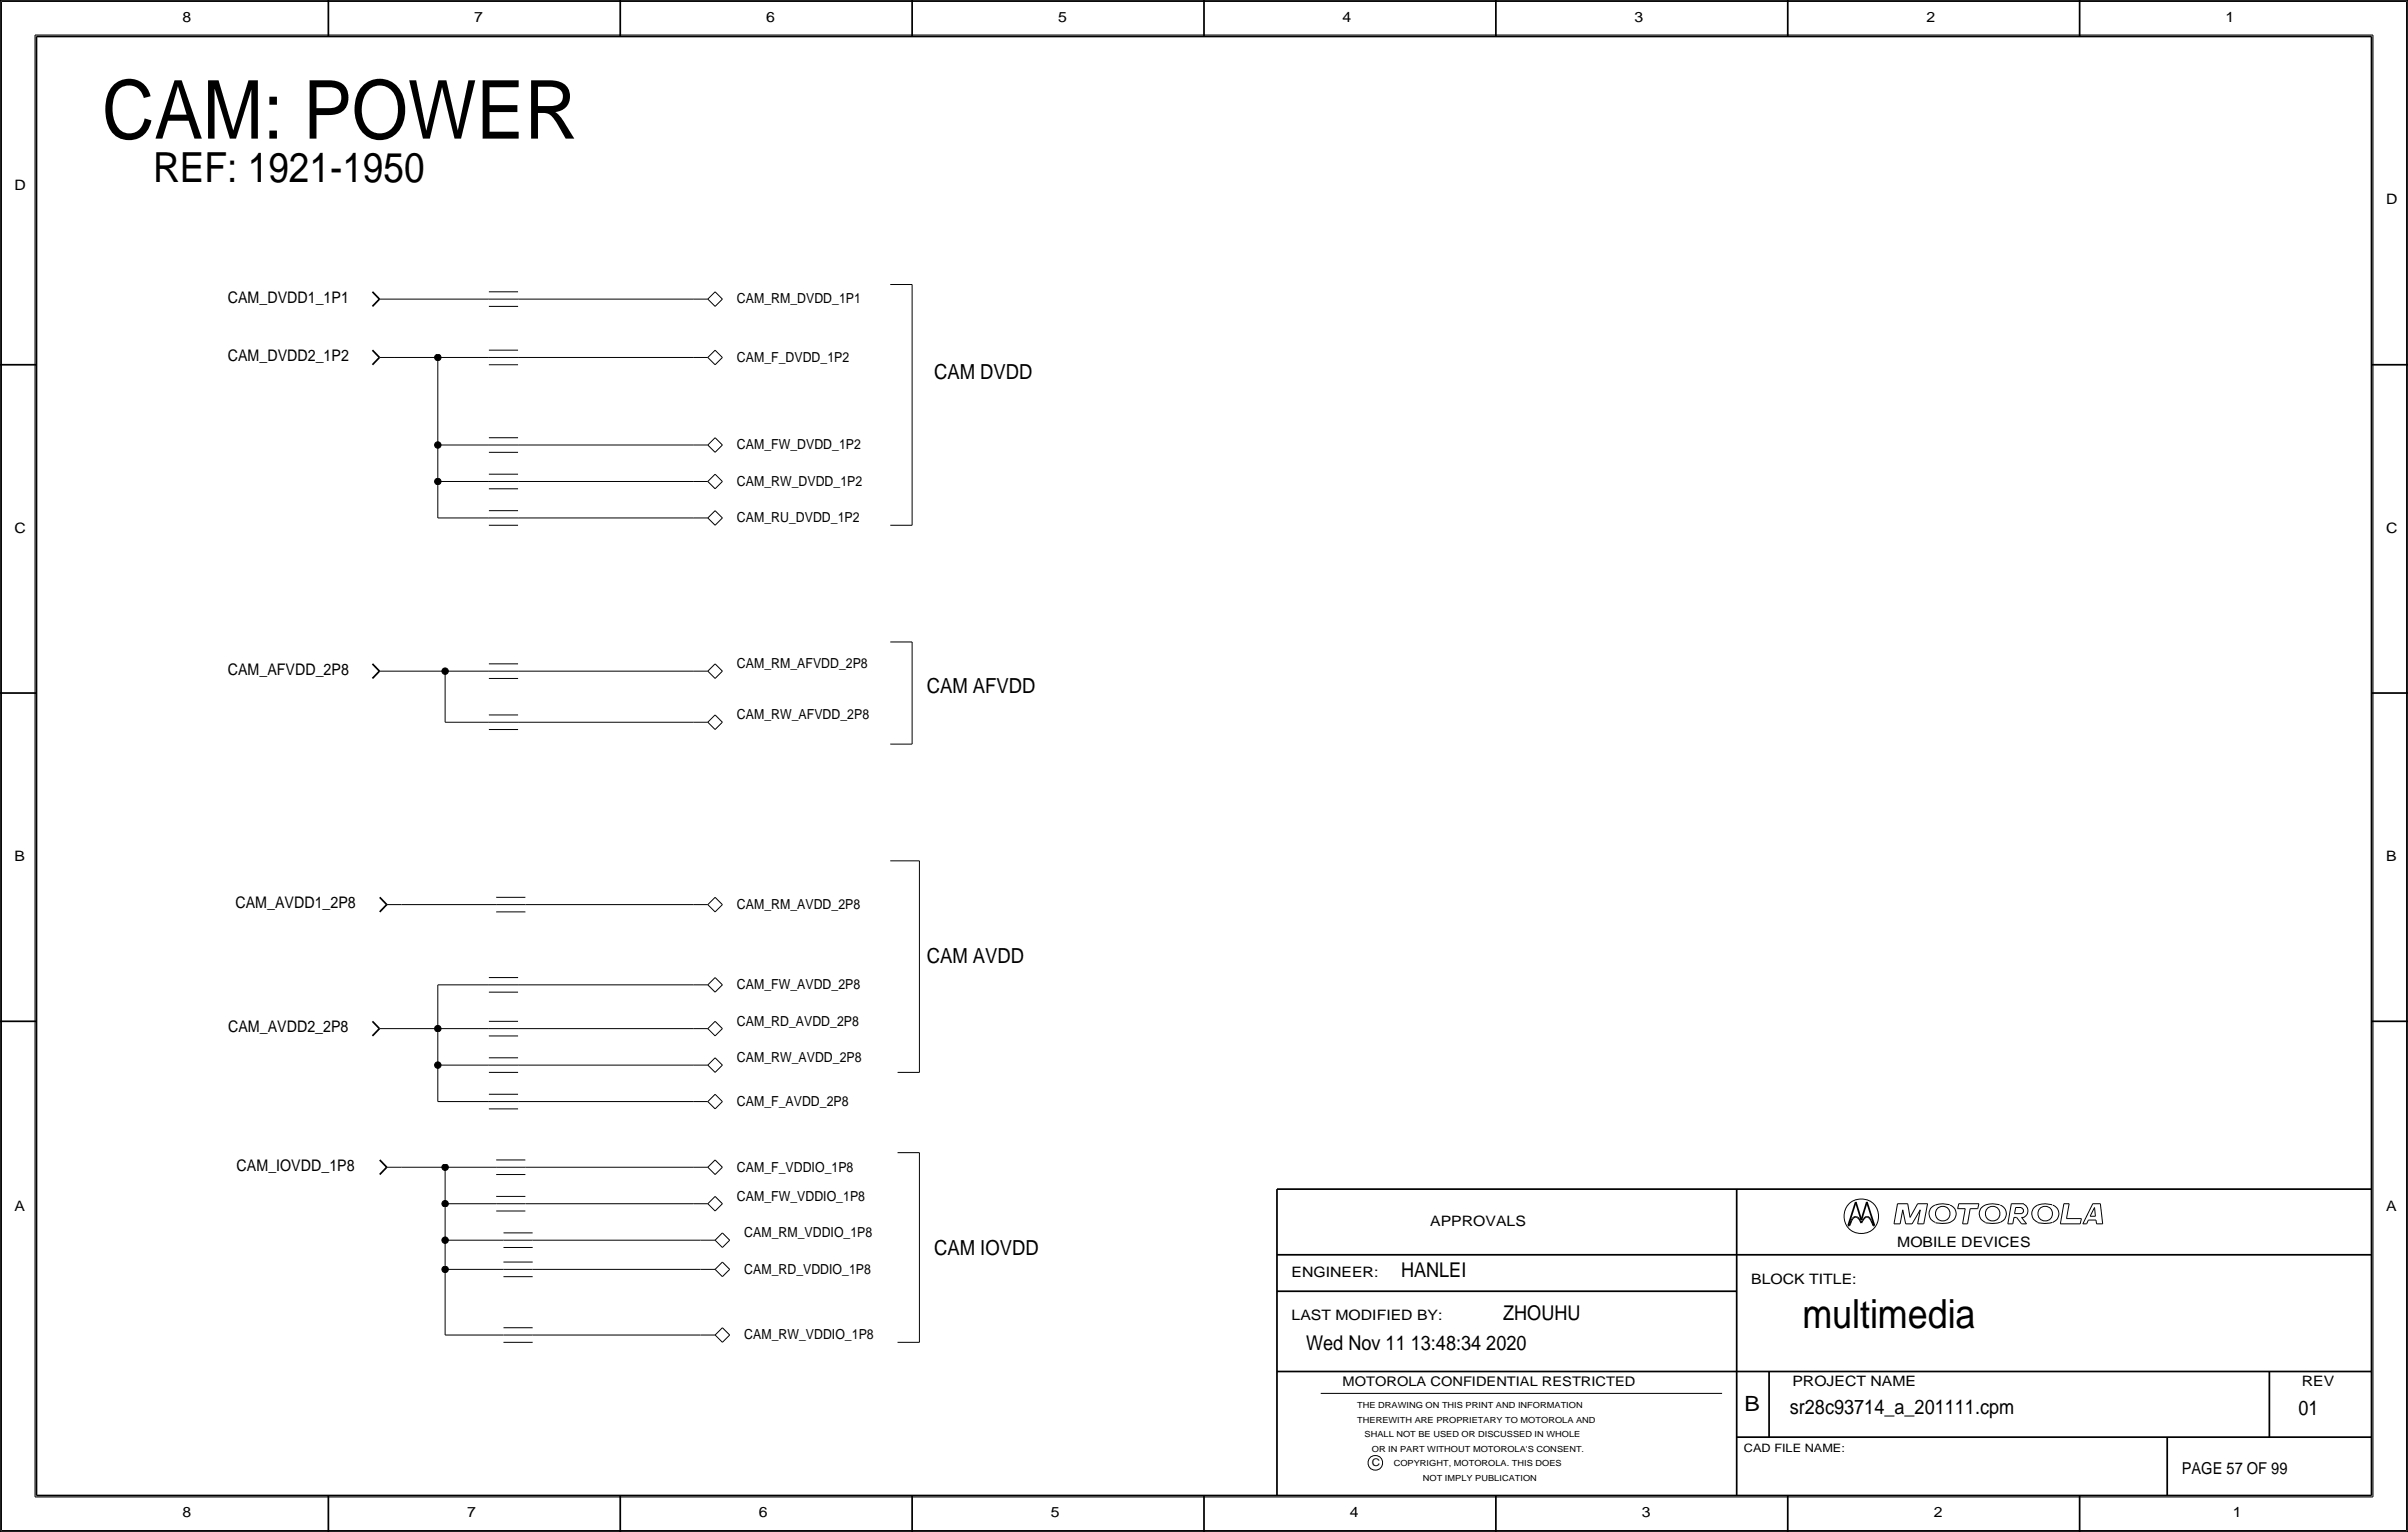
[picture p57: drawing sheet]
<svg xmlns="http://www.w3.org/2000/svg" width="419mm" height="267mm" viewBox="0 0 419 267" stroke-linecap="round" stroke-linejoin="round" font-family="sans-serif">
<defs><g id="words">
<text font-size="14.1" x="17.8" y="24.1">CAM: POWER</text>
<text font-size="7.2" x="26.7" y="31.8">REF: 1921-1950</text>
<text font-size="7" x="313.7" y="231.1">multimedia</text>
<text font-size="3.7" x="303.6" y="245.7">B</text>
<g font-size="3.6">
<text x="162.6" y="66">CAM DVDD</text>
<text x="161.3" y="120.7">CAM AFVDD</text>
<text x="161.3" y="167.6">CAM AVDD</text>
<text x="162.6" y="218.4">CAM IOVDD</text>
</g>
<g font-size="3.5">
<text x="243.8" y="222.3">HANLEI</text>
<text x="261.6" y="229.9">ZHOUHU</text>
<text x="227.3" y="234.9">Wed Nov 11 13:48:34 2020</text>
<text x="311.5" y="246.2">sr28c93714_a_201111.cpm</text>
<text x="400" y="246.4">01</text>
</g>
<text font-size="2.9" x="379.7" y="256.5">PAGE 57 OF 99</text>
<g font-size="2.8">
<text x="39.6" y="52.7">CAM_DVDD1_1P1</text>
<text x="39.6" y="62.8">CAM_DVDD2_1P2</text>
<text x="39.6" y="117.4">CAM_AFVDD_2P8</text>
<text x="41" y="158.1">CAM_AVDD1_2P8</text>
<text x="39.7" y="179.7">CAM_AVDD2_2P8</text>
<text x="41.2" y="203.8">CAM_IOVDD_1P8</text>
</g>
<g font-size="2.5">
<text x="31.7" y="3.8">8</text>
<text x="82.6" y="3.8">7</text>
<text x="133.3" y="3.8">6</text>
<text x="184.1" y="3.8">5</text>
<text x="233.7" y="3.8">4</text>
<text x="284.5" y="3.8">3</text>
<text x="335.3" y="3.8">2</text>
<text x="387.3" y="3.8">1</text>
<text x="2.5" y="33">D</text>
<text x="415.3" y="35.6">D</text>
<text x="2.5" y="92.7">C</text>
<text x="415.3" y="92.7">C</text>
<text x="2.5" y="149.9">B</text>
<text x="415.3" y="149.9">B</text>
<text x="2.5" y="210.8">A</text>
<text x="248.9" y="213.4">APPROVALS</text>
<text x="415.3" y="210.8">A</text>
<text x="330.2" y="217.2">MOBILE DEVICES</text>
<text x="224.8" y="222.2">ENGINEER:</text>
<text x="304.8" y="223.5">BLOCK TITLE:</text>
<text x="224.8" y="229.9">LAST MODIFIED BY:</text>
<text x="312" y="241.2">PROJECT NAME</text>
<text x="400.6" y="241.3">REV</text>
<text x="31.7" y="264.2">8</text>
<text x="81.3" y="264.2">7</text>
<text x="132.1" y="264.2">6</text>
<text x="182.9" y="264.2">5</text>
<text x="234.9" y="264.2">4</text>
<text x="285.8" y="264.2">3</text>
<text x="336.5" y="264.2">2</text>
<text x="388.6" y="264.2">1</text>
</g>
<g font-size="2.4">
<text x="128.3" y="52.8">CAM_RM_DVDD_1P1</text>
<text x="128.3" y="63">CAM_F_DVDD_1P2</text>
<text x="128.3" y="78.2">CAM_FW_DVDD_1P2</text>
<text x="128.3" y="84.6">CAM_RW_DVDD_1P2</text>
<text x="128.3" y="90.9">CAM_RU_DVDD_1P2</text>
<text x="128.3" y="116.3">CAM_RM_AFVDD_2P8</text>
<text x="128.3" y="125.2">CAM_RW_AFVDD_2P8</text>
<text x="128.3" y="158.2">CAM_RM_AVDD_2P8</text>
<text x="128.3" y="172.2">CAM_FW_AVDD_2P8</text>
<text x="128.3" y="178.6">CAM_RD_AVDD_2P8</text>
<text x="128.3" y="184.9">CAM_RW_AVDD_2P8</text>
<text x="128.3" y="192.5">CAM_F_AVDD_2P8</text>
<text x="128.3" y="204">CAM_F_VDDIO_1P8</text>
<text x="128.3" y="209">CAM_FW_VDDIO_1P8</text>
<text x="129.5" y="215.4">CAM_RM_VDDIO_1P8</text>
<text x="129.5" y="221.7">CAM_RD_VDDIO_1P8</text>
<text x="129.5" y="233.2">CAM_RW_VDDIO_1P8</text>
</g>
<text font-size="2.3" x="233.7" y="241.3">MOTOROLA CONFIDENTIAL RESTRICTED</text>
<text font-size="2" x="303.5" y="252.7">CAD FILE NAME:</text>
<text font-size="1.8" x="238.8" y="255.3">C</text>
<g font-size="1.5">
<text x="236.2" y="245.1">THE DRAWING ON THIS PRINT AND INFORMATION</text>
<text x="236.2" y="247.6">THEREWITH ARE PROPRIETARY TO MOTOROLA AND</text>
<text x="237.5" y="250.2">SHALL NOT BE USED OR DISCUSSED IN WHOLE</text>
<text x="238.8" y="252.7">OR IN PART WITHOUT MOTOROLA'S CONSENT.</text>
<text x="242.6" y="255.3">COPYRIGHT, MOTOROLA. THIS DOES</text>
<text x="247.6" y="257.8">NOT IMPLY PUBLICATION</text>
</g>
</g></defs>
<!-- layer: Nets -->
<g fill="none" stroke="#000" stroke-width=".17">
<path d="M68.6 52.1h16.5zM90.2 52.1h30.4zM154.9 49.5h3.8zM158.7 49.5v41.9zM68.6 62.2h7.6zM76.2 77.5v6.3zM76.2 62.2v15.3zM76.2 62.2h8.9zM76.2 77.5h8.9zM90.2 62.2h30.4zM90.2 77.5h30.4zM76.2 83.8v6.4z"/>
<path d="M76.2 90.2h8.9zM76.2 83.8h8.9zM90.2 90.2h30.4zM90.2 83.8h30.4zM154.9 91.4h3.8zM68.6 116.8h8.9zM77.5 116.8v8.9zM77.5 116.8h7.6zM90.2 116.8h30.4zM154.9 111.8h3.8zM158.7 111.8v17.7zM77.5 125.7h7.6z"/>
<path d="M90.2 125.7h30.4zM154.9 129.5h3.8zM69.8 157.5h16.6zM91.4 157.5h29.2zM154.9 149.9h5.1zM160 149.9v36.8zM68.6 179.1h7.6zM76.2 179.1v6.3zM76.2 179.1h8.9zM76.2 171.4v7.7zM76.2 171.4h8.9zM90.2 179.1h30.4z"/>
<path d="M90.2 171.4h30.4zM76.2 185.4v6.4zM76.2 185.4h8.9zM76.2 191.8h8.9zM90.2 191.8h30.4zM90.2 185.4h30.4zM156.2 186.7h3.8zM69.8 203.2h7.7zM77.5 203.2h8.9zM77.5 215.9v5.1zM77.5 215.9h10.1zM77.5 209.6v6.3z"/>
<path d="M77.5 203.2v6.3zM77.5 209.6h8.9zM91.4 203.2h29.2zM91.4 209.6h29.2zM92.7 215.9h29.2zM156.2 200.7h3.8zM160 200.7v33zM77.5 232.4h10.1zM77.5 221v11.4zM77.5 221h10.1zM92.7 221h29.2zM92.7 232.4h29.2z"/>
<path d="M156.2 233.7h3.8z"/>
</g>
<g fill="#000" stroke="#000" stroke-width=".17">
<circle cx="76.2" cy="62.2" r=".56"/>
<circle cx="76.2" cy="77.5" r=".56"/>
<circle cx="76.2" cy="83.8" r=".56"/>
<circle cx="77.5" cy="116.8" r=".56"/>
<circle cx="76.2" cy="179.1" r=".56"/>
<circle cx="76.2" cy="185.4" r=".56"/>
<circle cx="77.5" cy="209.5" r=".56"/>
<circle cx="77.5" cy="203.2" r=".56"/>
<circle cx="77.5" cy="215.9" r=".56"/>
<circle cx="77.5" cy="221" r=".56"/>
</g>
<!-- layer: Components -->
<g fill="none" stroke="#000" stroke-width=".17">
<path d="M66 52.1h2.6zM85.1 52.1h5.1zM85.1 50.8h5.1zM85.1 53.3h5.1zM120.6 52.1h2.6zM123.2 52.1l1.3-1.3zM123.2 52.1l1.3 1.2zM124.5 53.3l1.2-1.2zM124.5 50.8l1.2 1.3zM66 62.2h2.6zM85.1 62.2h5.1zM85.1 61h5.1z"/>
<path d="M85.1 63.5h5.1zM85.1 77.5h5.1zM85.1 76.2h5.1zM85.1 78.7h5.1zM120.6 77.5h2.6zM120.6 62.2h2.6zM123.2 77.5l1.3-1.3zM123.2 77.5l1.3 1.2zM123.2 62.2l1.3-1.2zM123.2 62.2l1.3 1.3zM124.5 78.7l1.2-1.2zM124.5 63.5l1.2-1.3z"/>
<path d="M124.5 76.2l1.2 1.3zM124.5 61l1.2 1.2zM85.1 90.2h5.1zM85.1 88.9h5.1zM85.1 91.4h5.1zM85.1 83.8h5.1zM85.1 82.6h5.1zM85.1 85.1h5.1zM120.6 90.2h2.6zM120.6 83.8h2.6zM123.2 90.2l1.3-1.3zM123.2 90.2l1.3 1.2z"/>
<path d="M123.2 83.8l1.3-1.2zM123.2 83.8l1.3 1.3zM124.5 91.4l1.2-1.2zM124.5 85.1l1.2-1.3zM124.5 88.9l1.2 1.3zM124.5 82.6l1.2 1.2zM66 116.8h2.6zM85.1 116.8h5.1zM85.1 115.6h5.1zM85.1 118.1h5.1zM120.6 116.8h2.6zM123.2 116.8l1.3-1.2z"/>
<path d="M123.2 116.8l1.3 1.3zM124.5 118.1l1.2-1.3zM124.5 115.6l1.2 1.2zM85.1 125.7h5.1zM85.1 124.5h5.1zM85.1 127h5.1zM120.6 125.7h2.6zM123.2 125.7l1.3-1.2zM123.2 125.7l1.3 1.3zM124.5 127l1.2-1.3zM124.5 124.5l1.2 1.2zM67.3 157.5h2.5z"/>
<path d="M86.4 157.5h5zM86.4 156.2h5zM86.4 158.8h5zM120.6 157.5h2.6zM123.2 157.5l1.3-1.3zM123.2 157.5l1.3 1.2zM124.5 158.8l1.2-1.3zM124.5 156.2l1.2 1.3zM66 179.1h2.6zM85.1 171.4h5.1zM85.1 170.2h5.1zM85.1 172.7h5.1z"/>
<path d="M85.1 179.1h5.1zM85.1 177.8h5.1zM120.6 171.4h2.6zM120.6 179.1h2.6zM123.2 171.4l1.3-1.2zM123.2 171.4l1.3 1.3zM123.2 179.1l1.3-1.3zM123.2 179.1l1.3 1.2zM124.5 172.7l1.2-1.2zM124.5 170.2l1.2 1.2zM124.5 177.8l1.2 1.3zM85.1 191.8h5.1z"/>
<path d="M85.1 190.5h5.1zM85.1 193h5.1zM85.1 185.4h5.1zM85.1 184.1h5.1zM85.1 186.7h5.1zM85.1 180.3h5.1zM120.6 191.8h2.6zM120.6 185.4h2.6zM123.2 191.8l1.3-1.3zM123.2 191.8l1.3 1.2zM123.2 185.4l1.3-1.2zM123.2 185.4l1.3 1.3z"/>
<path d="M124.5 193l1.2-1.2zM124.5 186.7l1.2-1.3zM124.5 180.3l1.2-1.2zM124.5 190.5l1.2 1.3zM124.5 184.2l1.2 1.2zM67.3 203.2h2.5zM86.4 209.6h5zM86.4 208.3h5zM86.4 210.8h5zM86.4 203.2h5zM86.4 201.9h5zM86.4 204.5h5z"/>
<path d="M87.6 219.7h5.1zM87.6 215.9h5.1zM87.6 214.6h5.1zM87.6 217.2h5.1zM120.6 209.6h2.6zM120.6 203.2h2.6zM121.9 215.9h2.6zM123.2 209.6l1.3-1.3zM123.2 209.6l1.3 1.2zM123.2 203.2l1.3-1.3zM123.2 203.2l1.3 1.3zM124.5 210.8l1.2-1.2z"/>
<path d="M124.5 204.5l1.2-1.3zM124.5 215.9l1.2-1.3zM124.5 215.9l1.2 1.3zM124.5 208.3l1.2 1.3zM124.5 201.9l1.2 1.3zM125.7 217.2l1.3-1.3zM125.7 219.7l1.3 1.3zM125.7 214.6l1.3 1.3zM87.6 221h5.1zM87.6 222.2h5.1zM87.6 232.4h5.1zM87.6 231.1h5.1z"/>
<path d="M87.6 233.7h5.1zM121.9 221h2.6zM121.9 232.4h2.6zM124.5 221l1.2-1.3zM124.5 221l1.2 1.2zM124.5 232.4l1.2-1.3zM124.5 232.4l1.2 1.3zM125.7 222.2l1.3-1.2zM125.7 233.7l1.3-1.3zM125.7 231.1l1.3 1.3z"/>
</g>
<path d="M64.8 50.8l1.2 1.3zM66 52.1l-1.2 1.2zM64.8 61l1.2 1.2zM66 62.2l-1.2 1.3zM64.8 115.6l1.2 1.2zM66 116.8l-1.2 1.3zM66.1 156.2l1.2 1.3zM67.3 157.5l-1.2 1.2zM64.8 177.8l1.2 1.3zM66 179.1l-1.2 1.2zM66.1 201.9l1.2 1.3zM67.3 203.2l-1.2 1.3z" fill="none" stroke="#000" stroke-width=".3"/>
<!-- layer: Page Border and Title Block -->
<g fill="none" stroke="#000" stroke-width=".3">
<path d="M0 0h419.1zM0 0v266.7zM6.3 6.4h406.4zM6.3 6.4v254zM57.1 0v6.3zM107.9 0v6.3zM158.7 0v6.3zM209.5 0v6.4zM260.3 0v6.3zM311.1 0v6.3zM361.9 0v6.3zM412.7 6.4v254z"/>
<path d="M419.1 0v266.7zM0 63.5h6.3zM412.7 63.5h6.4zM0 120.7h6.3zM412.7 120.7h6.4zM0 177.8h6.3zM412.7 177.8h6.4zM222.2 207v53.3zM222.2 207h190.5zM222.2 218.4h190.5zM302.3 207v53.3zM321.7 213.4h.2z"/>
<path d="M322 213.1l-.1 .3zM322.2 212.5l-.2 .6zM322.4 212.1l-.2 .4zM322.6 211.9l.3-.1zM322.6 211.9l-.2 .2zM322.9 211.8h.2zM323 209.2l-1.3 4.2zM323 209.2l1 3.2zM323.1 211.8l.2 .1zM323.3 211.9l.2 .2zM323.5 212.1l.2 .4zM323.7 212.5l.3 .4z"/>
<path d="M324.2 212.5l-.2 .4zM324.4 212.1l-.2 .4zM324.6 211.9l.2-.1zM324.6 211.9l-.2 .2zM324.8 211.8h.3zM324.9 209.2l1.3 4.2zM324.9 209.2l-.9 3.2zM325.1 211.8l.2 .1zM325.3 211.9l.2 .2zM325.5 212.1l.2 .4zM325.7 212.5l.2 .6zM325.9 213.1l.1 .3z"/>
<path d="M326 213.4h.2zM222.2 238.8h190.5zM222.2 224.8h80.1zM307.9 238.8v11.4zM395 238.8v11.4zM302.3 250.2h110.4zM377.2 250.2v10.1zM0 266.7h419.1zM6.3 260.3h406.4zM57.1 260.3v6.4zM107.9 260.3v6.4zM158.7 260.3v6.4z"/>
<path d="M209.5 260.3v6.4zM260.3 260.3v6.4zM311.1 260.3v6.4zM361.9 260.3v6.4z"/>
</g>
<g fill="none" stroke="#000" stroke-width=".17">
<path d="M.3 .3h418.5zM.3 .3v266.1zM6.1 6.1v254.5zM6.1 6.1h406.9zM413 6.1v254.5zM418.8 .3v266.1zM329.6 213.1h1.1zM330.3 209.6h1.7zM330.3 209.5l-.7 3.6zM331.2 210.6l-.5 2.5zM331.2 210.6l.5 2.5zM331.7 213.1h1.1z"/>
<path d="M332 209.5l.4 2.4zM333.8 209.6l-1.4 2.3zM333.8 213.1h1zM333.8 209.6h1.7zM334.2 210.6l-.4 2.5zM334.2 210.6l-1.4 2.5zM335.5 209.6l-.7 3.5zM336.8 209.8a1.6 1.6 0 0 0-1.1 1.5 1.6 1.6 0 0 0 1.1 1.5M339.3 209.8l-.1-.1a4 4 0 0 0-2.4 .1M339.4 209.8a1.59 1.59 0 0 1 1.1 1.5 1.59 1.59 0 0 1-1.1 1.5 5.1 5.1 0 0 1-2.5 .1M340.7 210.4h1.3zM340.9 209.6h3.5z"/>
<path d="M340.9 209.5l-.2 .9zM341.6 213.1h.8zM342 210.4l-.4 2.7zM342.9 210.4l-.5 2.7zM342.9 210.4h1.3zM344.4 209.5l-.2 .9zM348 209.8a3.1 3.1 0 0 0-3.3 .6 1.62 1.62 0 0 0 .8 2.4M348.1 212.8a5.1 5.1 0 0 1-2.6 .1M348.1 209.8a1.59 1.59 0 0 1 1.1 1.5 1.59 1.59 0 0 1-1.1 1.5M349.5 213.1h.8zM350.1 209.6h2.1zM350.1 209.5l-.6 3.6z"/>
<path d="M350.5 211.9l-.2 1.2zM350.5 211.9h.5zM350.6 211.3h1.2zM350.8 210.2l-.2 1.1zM350.8 210.2h1zM351 211.9l.8 1.2zM351.8 210.3a.5 .5 0 0 1 .4 .5 .5 .5 0 0 1-.4 .5M351.8 213.1h.9zM351.8 211.9l.9 1.2zM351.8 211.9h.4zM352.2 209.7a1.24 1.24 0 0 1 .8 1.1 1.24 1.24 0 0 1-.8 1.1M357.2 209.8a3.1 3.1 0 0 0-3.3 .6 1.62 1.62 0 0 0 .8 2.4"/>
<path d="M357.2 212.8a5.1 5.1 0 0 1-2.5 .1M357.3 209.8a1.59 1.59 0 0 1 1 1.5 1.59 1.59 0 0 1-1 1.5M358.6 213.1h3.5zM359.2 209.6l-.6 3.5zM359.2 209.6h.9zM359.7 212.1h2.6zM360.1 209.6l-.4 2.5zM362.3 212.1l-.2 1zM362.5 213.1h.7zM363.5 212.4l-.3 .7zM363.5 212.4h1.3zM363.8 211.7h.9z"/>
<path d="M364.2 209.6l-1.7 3.5zM364.2 209.6h1.4zM364.5 210.2l-.7 1.5zM364.5 210.2l.2 1.5zM364.8 212.4l.1 .7zM364.9 213.1h1.1zM365.6 209.6l.4 3.5zM229.9 242.6h69.8zM.3 266.4h418.5zM6.1 260.6h406.9z"/>
<circle cx="324" cy="211.8" r="3"/>
<circle cx="338.1" cy="211.3" r="1.28"/>
<circle cx="346.8" cy="211.3" r="1.28"/>
<circle cx="356" cy="211.3" r="1.28"/>
<circle cx="239.4" cy="254.7" r="1.28"/>
</g>
<use href="#words"/>
</svg>
